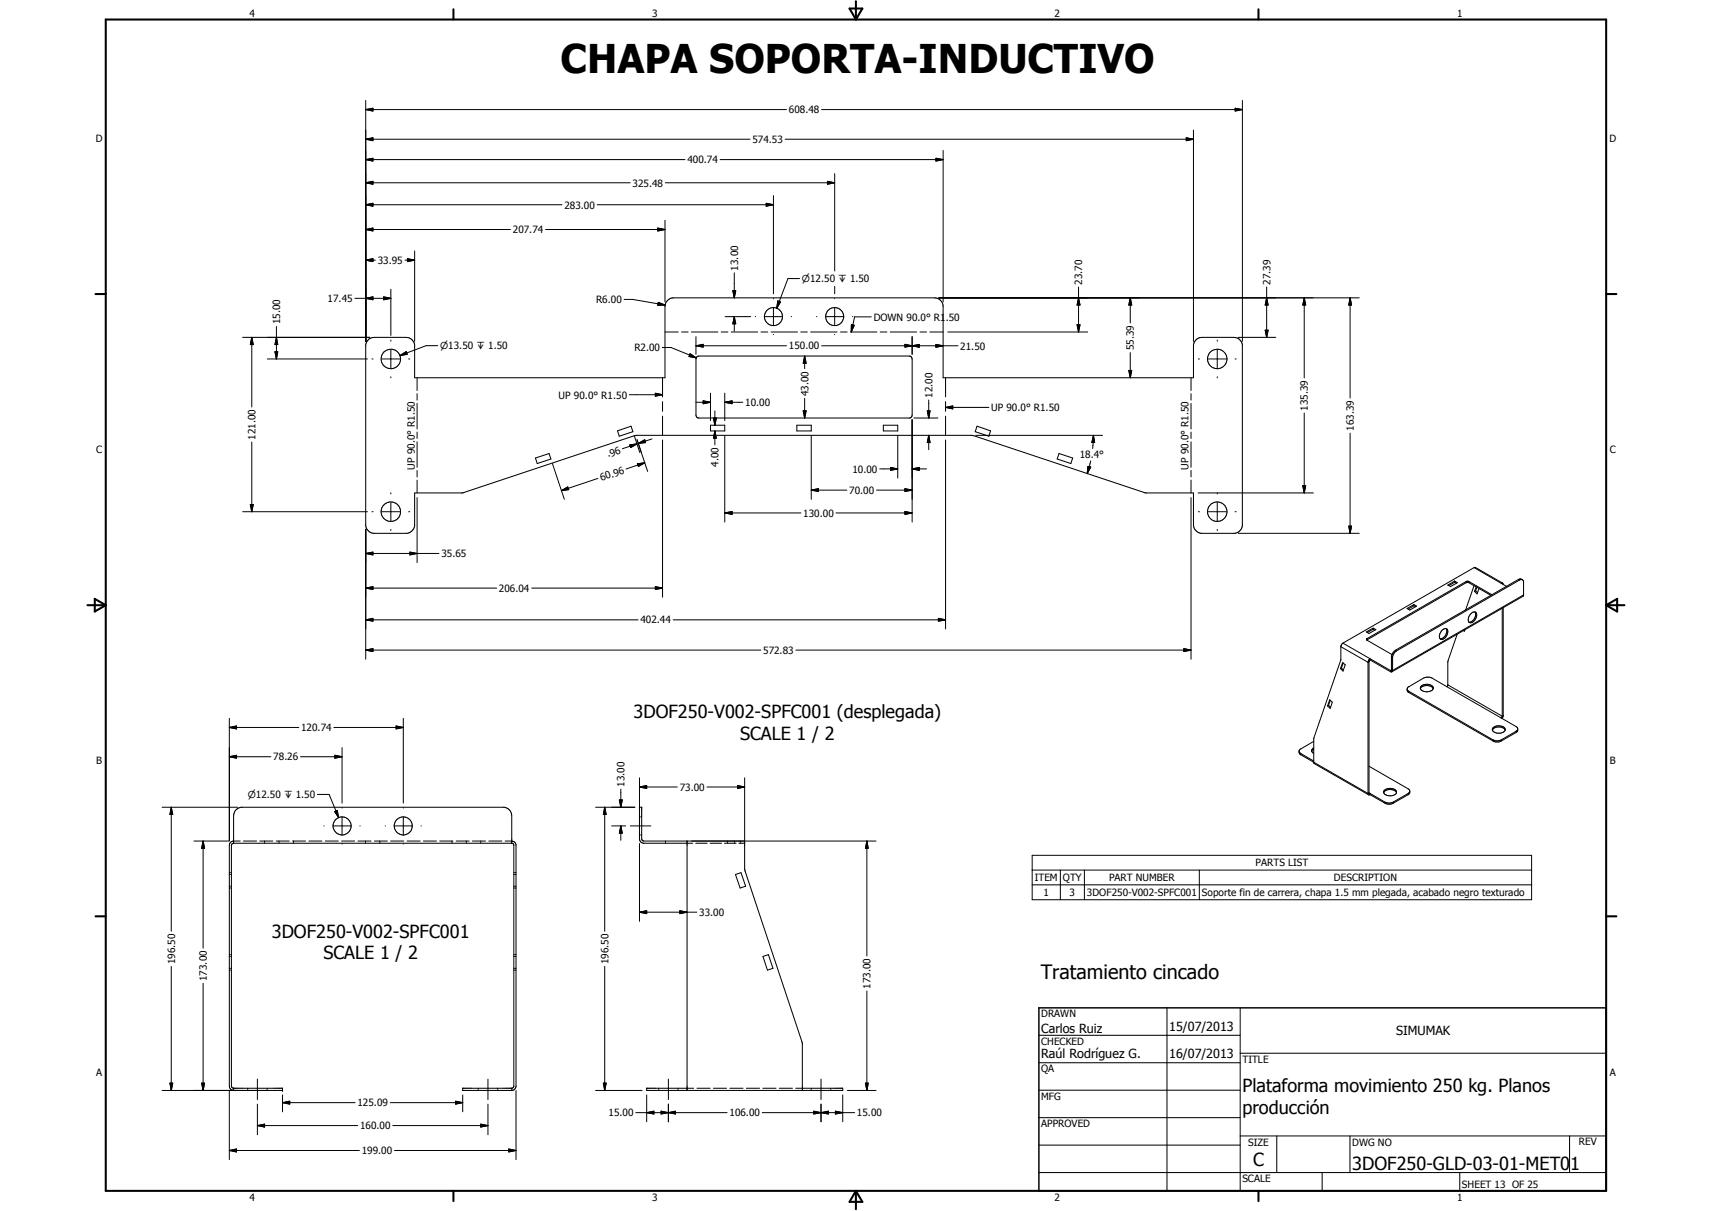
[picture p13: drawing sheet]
<svg xmlns="http://www.w3.org/2000/svg" width="594mm" height="420mm" viewBox="0 0 594 420" stroke-linecap="round" stroke-linejoin="round" font-family="sans-serif">
<defs><g id="words">
<text font-size="13.7" x="194.5" y="25.2">CHAPA SOPORTA-INDUCTIVO</text>
<text font-size="6.9" x="361.1" y="339.5">Tratamiento cincado</text>
<g font-size="6.3">
<text x="219.8" y="249">3DOF250-V002-SPFC001 (desplegada)</text>
<text x="256.8" y="256.6">SCALE 1 / 2</text>
<text x="94.3" y="325.3">3DOF250-V002-SPFC001</text>
<text x="112.2" y="332.8">SCALE 1 / 2</text>
<text x="431.1" y="378.8">Plataforma movimiento 250 kg. Planos</text>
<text x="431.1" y="386.4">producción</text>
<text x="434.8" y="404.7">C</text>
<text x="469.2" y="406">3DOF250-GLD-03-01-MET01</text>
</g>
<g font-size="4.4">
<text x="361.3" y="358.4">Carlos Ruiz</text>
<text x="405.7" y="357.7">15/07/2013</text>
<text x="484.5" y="359.1">SIMUMAK</text>
<text x="361.3" y="367.1">Raúl Rodríguez G.</text>
<text x="405.7" y="367.2">16/07/2013</text>
</g>
<g font-size="3.5">
<text x="86.6" y="5.8">4</text>
<text x="226.3" y="5.8">3</text>
<text x="365.9" y="5.8">2</text>
<text x="505.6" y="5.8">1</text>
<text x="273.8" y="39.3">608.48</text>
<text x="33.3" y="49.4">D</text>
<text x="261.1" y="49.6">574.53</text>
<text x="558.5" y="49.4">D</text>
<text x="238.5" y="56.7">400.74</text>
<text x="219.5" y="64.7">325.48</text>
<text x="195.9" y="72.3">283.00</text>
<text x="178" y="80.9">207.74</text>
<text x="131.1" y="91.6">33.95</text>
<text x="256.1" y="93.9" transform="rotate(-90 256.1 93.9)">13.00</text>
<text x="375.5" y="98.8" transform="rotate(-90 375.5 98.8)">23.70</text>
<text x="440.9" y="98.8" transform="rotate(-90 440.9 98.8)">27.39</text>
<text x="113.7" y="104.8">17.45</text>
<text x="206.8" y="105.2">R6.00</text>
<text x="97.2" y="112.5" transform="rotate(-90 97.2 112.5)">15.00</text>
<text x="303.2" y="111.3">DOWN 90.0° R1.50</text>
<text x="220.1" y="121.9">R2.00</text>
<text x="273.8" y="121.2">150.00</text>
<text x="333.2" y="121.3">21.50</text>
<text x="393.5" y="121.6" transform="rotate(-90 393.5 121.6)">55.39</text>
<text x="280.6" y="137.4" transform="rotate(-90 280.6 137.4)">43.00</text>
<text x="193.8" y="138.3">UP 90.0° R1.50</text>
<text x="258.6" y="140.9">10.00</text>
<text x="323.5" y="138" transform="rotate(-90 323.5 138)">12.00</text>
<text x="344" y="142.6">UP 90.0° R1.50</text>
<text x="453.8" y="142.5" transform="rotate(-90 453.8 142.5)">135.39</text>
<text x="469.8" y="149.5" transform="rotate(-90 469.8 149.5)">163.39</text>
<text x="88.7" y="152.6" transform="rotate(-90 88.7 152.6)">121.00</text>
<text x="33.4" y="157.3">C</text>
<text x="211.1" y="158.7" transform="rotate(-18 211.1 158.7)">.96</text>
<text x="249.4" y="162" transform="rotate(-90 249.4 162)">4.00</text>
<text x="374.7" y="159">18.4°</text>
<text x="558.6" y="157.3">C</text>
<text x="143.9" y="162.9" transform="rotate(-90 143.9 162.9)">UP 90.0° R1.50</text>
<text x="208.7" y="167" transform="rotate(-18 208.7 167)">60.96</text>
<text x="295.8" y="164">10.00</text>
<text x="412.4" y="162.9" transform="rotate(-90 412.4 162.9)">UP 90.0° R1.50</text>
<text x="294.7" y="171.3">70.00</text>
<text x="278.8" y="179.3">130.00</text>
<text x="153.2" y="193.3">35.65</text>
<text x="173.1" y="205.3">206.04</text>
<text x="222.2" y="216.3">402.44</text>
<text x="264.8" y="226.8">572.83</text>
<text x="104.5" y="253.7">120.74</text>
<text x="94.8" y="263.8">78.26</text>
<text x="33.4" y="265.2">B</text>
<text x="558.6" y="265.2">B</text>
<text x="216.7" y="273" transform="rotate(-90 216.7 273)">13.00</text>
<text x="235.9" y="274.3">73.00</text>
<text x="359.1" y="305.7">ITEM</text>
<text x="368.8" y="305.8">QTY</text>
<text x="384.8" y="305.7">PART NUMBER</text>
<text x="435.7" y="300.6">PARTS LIST</text>
<text x="462.9" y="305.8">DESCRIPTION</text>
<text x="362.1" y="310.9">1</text>
<text x="371.2" y="310.9">3</text>
<text x="377.2" y="310.9">3DOF250-V002-SPFC001</text>
<text x="417.1" y="310.9">Soporte fin de carrera, chapa 1.5 mm plegada, acabado negro texturado</text>
<text x="242.6" y="317.8">33.00</text>
<text x="60.7" y="334.5" transform="rotate(-90 60.7 334.5)">196.50</text>
<text x="211.2" y="334.5" transform="rotate(-90 211.2 334.5)">196.50</text>
<text x="71.8" y="340.4" transform="rotate(-90 71.8 340.4)">173.00</text>
<text x="302.1" y="343.1" transform="rotate(-90 302.1 343.1)">173.00</text>
<text x="361.3" y="353">DRAWN</text>
<text x="361.3" y="362.5">CHECKED</text>
<text x="431.1" y="368.7">TITLE</text>
<text x="33.4" y="373.2">A</text>
<text x="361.3" y="372.1">QA</text>
<text x="558.6" y="373.2">A</text>
<text x="124" y="383.8">125.09</text>
<text x="361.3" y="381.6">MFG</text>
<text x="211.2" y="387.3">15.00</text>
<text x="253.1" y="387.3">106.00</text>
<text x="297.4" y="387.3">15.00</text>
<text x="125" y="391.8">160.00</text>
<text x="361.3" y="391.1">APPROVED</text>
<text x="125.5" y="400.4">199.00</text>
<text x="433.1" y="397.5">SIZE</text>
<text x="469.2" y="397.5">DWG NO</text>
<text x="547.9" y="397.4">REV</text>
<text x="431.1" y="410.2">SCALE</text>
<text x="507.3" y="412.3">SHEET 13 OF 25</text>
<text x="86.6" y="416.7">4</text>
<text x="226.3" y="416.7">3</text>
<text x="365.9" y="416.7">2</text>
<text x="505.6" y="416.7">1</text>
</g>
<g font-size="3.3">
<text x="278.3" y="98">n12.50 x 1.50</text>
<text x="152.7" y="121.2">n13.50 x 1.50</text>
<text x="86" y="276.9">n12.50 x 1.50</text>
</g>
</g></defs>
<g fill="none" stroke="#000" stroke-width=".35">
<path d="M126.9 38l2.5-.5v1zM126.9 34.8v83.6M126.9 38h146M285.1 38h146M428.6 37.5l2.5 .5-2.5 .5zM431.1 34.8v83.6M126.9 55.4l2.5-.5v1zM126.9 48.3l2.5-.5v1zM126.9 55.4h110.8M126.9 48.3h133.4M249.9 55.4h77.4M272.5 48.3h141.6"/>
<path d="M324.8 54.9l2.5 .5-2.5 .5zM327.3 52.2v52.5M411.6 47.8l2.5 .5-2.5 .5zM414.1 45.1v73.3M126.9 79.6l2.5-.5v1zM126.9 71l2.5-.5v1zM126.9 63.4l2.5-.5v1zM126.9 79.6h50.2M126.9 71h68.1M126.9 63.4h91.8M189.3 79.6h41.5M207.2 71h61.2"/>
<path d="M228.3 79.1l2.5 .5-2.5 .5zM230.8 76.5v28.2M230.9 63.4h58.7M265.9 70.5l2.5 .5-2.5 .5zM268.4 67.9v34M287.1 62.9l2.5 .5-2.5 .5zM289.6 60.2v33.8M126.9 90.3l2.5-.6v1.1zM126.9 90.3h3.4M140.5 90.3h3.4M141.4 89.7l2.5 .6-2.5 .5zM143.9 87.1v31.3"/>
<path d="M254.8 94.7v8.6M277.4 96.6h-4l-3.9 10.3M289.6 99.4v2.5M374.3 99.6v15.6M439.5 99.6v17.5M84.2 117.1h44.1M87.4 117.1l.5 2.4h-1zM87.4 117.1v24.1M95.9 117.1l.5 2.4h-1zM95.9 113.3v11.2M123.1 103.5h12.5M126.9 103.5l2.5-.5v1z"/>
<path d="M127.8 117.9l1-.6 1.1-.2h11a3 3 0 0 1 3 2.5v11.5h86.9v-24.8a3 3 0 0 1 3-3h90.5a3 3 0 0 1 3 3v24.8h86.8v-11.5a3 3 0 0 1 3-2.5h11a3 3 0 0 1 3 2.5v62.8a3.2 3.2 0 0 1-2.6 2.6h-11.7a3.2 3.2 0 0 1-2.7-2.6v-11.4h-16.8l-60-20h-116.5l-60.1 20h-16.8v11.4a3.2 3.2 0 0 1-2.6 2.6h-11.8a3.1 3.1 0 0 1-2.6-2.6v-62.8zM133.1 103l2.5 .5-2.5 .5zM135.6 100.3v16.1M135.6 118v.4M151.9 119.9h-4l-9.1 3.5M216.6 103.9h2.9l11.3 1.9M228.4 104.9l2.4 .9-2.5 .1zM230.8 115.2h4.6M236.5 115.2h2.3M239.9 115.2h9.2M241.5 120l2.5-.5v.9zM241.5 116.8v6.1"/>
<path d="M241.5 120h31.4M250.3 115.2h2.3M251.6 109.9h8.9M253.7 115.2h9.2M254.3 100.8h1l-.5 2.5zM254.8 109.9l.5 2.5h-1zM254.8 109.9v5M262.1 109.9h.1M264.1 115.2h2.3M265.2 109.9h6.4M267.5 115.2h9.2M268.4 103.5v.2"/>
<path d="M268.4 106.7v6.3M268.4 116v.1M269.9 104.4l.9 .4-1.3 2.1zM274.6 109.9h.1M277.9 115.2h2.3M281.3 115.2h9.2M283.3 109.9h.2M285.1 120h47.3M286.5 109.9h6.3M289.6 103.5v.2M289.6 106.7v6.3M289.6 116v.1"/>
<path d="M291.7 115.2h2.3M295.1 115.2h9.2M295.4 112.6l1 .3-1 2.3zM295.8 109.9h.1M302.3 109.9h-5.8l-1.1 5.3M305.4 115.2h2.4M308.9 115.2h9.2M314 119.5l2.5 .5-2.5 .4zM314 119.5l5 1v-1l-5 .9zM316.5 120l2.5-.5v1zM316.5 116.8v6.1M319.2 115.2h2.3"/>
<path d="M322.7 115.2h4.6M324.8 119.5l2.5 .5-2.5 .5zM325.8 103.3h145.9M328.9 115.2h48.5M373.8 112.7h1l-.5 2.5zM374.3 103.3l.5 2.5h-1zM392.2 103.3l.5 2.5h-1zM392.2 103.3v8.8M422.4 118v.4M429.7 117.1h13M439 114.6h1l-.5 2.5zM439.5 103.3l.5 2.5h-1z"/>
<path d="M452.6 103.3l.5 2.5h-1zM452.6 103.3v27.8M468.5 103.3l.5 2.5h-1zM468.5 103.3v34.8M92.7 124.5h34.8M95.4 122h1l-.5 2.5zM129.1 124.5h.3M132.5 124.5h6.3M135.6 121.4v6.3M135.6 130.7v.4M138.8 123.4l2.2-1.4 .3 .9zM141.8 124.5h.4"/>
<path d="M144.7 131.1v4.4M144.7 136.6v2.2M144.7 140v8.8M218.4 136.9h11.5M227.4 136.4l2.5 .5-2.5 .6zM229.8 120.6h3l8.8 3.6M229.9 131.1v6.6M229.9 139.4v3.3M239.5 122.7l2.1 1.5-2.5-.5zM241.5 139.6h5M241.7 123.9l.8-.4 73.4 .1 .6 .9v19.8l-.7 .7h-73.5l-.6-.3-.2-.7v-19.5zM244 139.1l2.5 .5-2.5 .5z"/>
<path d="M246.5 136.4v9.5M251.5 139.6l2.5-.5v1zM251.5 136.4v9.5M251.5 139.6h6.3M279.2 123.5l.5 2.5h-1zM279.2 123.5v4.4M279.2 138.2v6.8M322.3 138.8v6.2M328.1 131.1v6.6M328.1 139.4v3.3M391.7 128.5h1l-.5 2.6zM392.2 122.3v8.8"/>
<path d="M413.3 131.1v4.4M413.3 136.6v2.2M413.3 140v8.8M415.8 124.5h.4M419.2 124.5h6.4M422.4 121.4v6.3M422.4 130.7v.4M428.6 124.5h.4M87.4 153.4v24.1M144.7 149.9v2.2M144.7 153.3v8.8M185.8 158.9l4.7-1.5 .7 1.9-4.8 1.5z"/>
<path d="M214.3 149.5l4.7-1.6 .6 1.9-4.7 1.5zM218.5 154.3l2.6-.3-2.2 1.3zM220.1 151.3l1.9 5.7M221.1 154l-5.1 1.7M221.1 152.6l3.6 11M221.5 153.8l2.2-1.2 .3 .9zM226.3 152.3l-4.8 1.5M229.9 144.4v6.6M229.9 152.7v54.5M246.5 147.5h5v2h-5zM247.6 145h1l-.5 2.5zM247.6 145l.5 2.5"/>
<path d="M248.1 149.5l.5 2.5h-1zM248.1 142.5v5M248.1 149.5v4.8M248.6 145l-.5 2.5M251.5 151.1v30M276.5 147.5h5v2h-5zM278.7 142.5h1l-.5 2.5zM281.5 151.1v22.1M306.5 147.5h5v2h-5zM311.5 151.1v14.8M316.5 145.6v35.5M317.1 145h8.4"/>
<path d="M321.8 142.5h.9l-.4 2.5zM322.3 151l.4 2.5h-.9zM322.3 151v5M328.1 141.4l2.5-.6v1.1zM328.1 144.4v6.6M328.1 152.7v65.5M328.1 141.4h15M338.6 151h44M339 147.9l4.7 1.6-.6 1.8-4.7-1.5zM367.5 157.4l4.7 1.5-.6 1.9-4.7-1.5zM378.5 159.9l-1.2 4.4M379.4 151l.5 2.5h-1z"/>
<path d="M379.4 151l-.2 4.6M413.3 149.9v2.2M413.3 153.3v8.8M452.6 143.3v27.7M468.5 150.3v34.7M84.2 177.5h43.3M86.9 175h1l-.5 2.5zM129.1 177.5h.3M132.5 177.5h6.3M135.6 171v.4M135.6 174.4v6.3M141.8 177.5h.4"/>
<path d="M144.7 163.2v2.3M144.7 166.6v4.4M144.7 172.6v22.6M191.7 160.8l4.1 12.4M194.8 170.2l2.2-1.2 .4 .9zM207.5 166l-12.7 4.2M221.2 160.9l2.5-.3-2.2 1.2zM223.7 160.6l-6.5 2.1M251.5 178l2.5-.5v1zM251.5 178h26.4M281.5 170.1l2.5-.6v1zM281.5 170.1h12.4"/>
<path d="M290.1 178h26.4M304.2 170.1h12.3M305.3 162.7h6.2M309 162.2l2.5 .5-2.5 .5zM314 169.5l2.5 .6-2.5 .4zM314 177.5l2.5 .5-2.5 .5zM316.5 162.7l2.5-.5v1zM316.5 162.7h5M377.5 161.8l1 .3-1.2 2.2zM413.3 163.2v2.3M413.3 166.6v4.4M413.3 172.6v56.1"/>
<path d="M415.7 171h6.6M415.8 177.5h.4M419.2 177.5h6.4M422.4 171v.4M422.4 174.4v6.3M422.5 171h33.3M428.6 177.5h.4M452.1 168.5h1l-.5 2.5zM126.9 192l2.5-.4v.9zM126.9 183.6v45.1M126.9 192h25.4M135.6 183.7v.4"/>
<path d="M142.2 191.6l2.5 .4-2.5 .5zM422.4 183.7v.4M429.7 185h42M468 182.5h1l-.5 2.5zM511.5 196.9l-45.5 26.2M511.5 196.9h.5l9.4 5.4M511.5 196.9l11.3 6.6M126.9 204l2.5-.5v1zM126.9 215.1l2.5-.6v1zM126.9 204h45.4M126.9 215.1h94.5M184.5 204h45.4"/>
<path d="M227.4 203.5l2.5 .5-2.5 .5zM233.6 215.1h94.5M325.6 214.5l2.5 .6-2.5 .4zM474.1 219.2l2.4-1.3 .9 .5-2.3 1.4zM476.5 217.9v.4M476.5 218.3l.6 .4M476.5 218.3l-2 1.2M488.3 211.1l2.3-1.3 1 .5-2.4 1.4zM490.6 209.8v.4M490.6 210.2l.6 .3M490.6 210.2l-2 1.1M500.4 218.7a1.13 1.13 0 0 1 1.6-.5 1.13 1.13 0 0 1 .3 1.7 2.1 2.1 0 0 1-2.5 1.8 2.51 2.51 0 0 1 .6-3z"/>
<path d="M501.8 218.1a2.57 2.57 0 0 1-2.1 3.6M502.4 203l2.4-1.4 .9 .6-2.3 1.3zM504.8 201.6v.4M504.8 202l.6 .4M504.8 202l-2 1.2M508.3 218.5l-.2 .5-.2-.3M508.8 201.8l-34.4 19.8M508.8 202.2l-34.4 19.8M508.8 201.8h.9M508.8 201.8v.4M508.8 202.2h.9M509.7 201.8l8 4.6"/>
<path d="M509.7 202.2l7.6 4.3M509.7 201.8v.4M510.4 212.9l.7-.5a1.09 1.09 0 0 1 1.3 .4 1.09 1.09 0 0 1-.1 1.3 1.93 1.93 0 0 1-2.7 1.7 2.67 2.67 0 0 1 .8-2.9zM511.5 203.2l-2.9 8.4M511.8 212.3a2.63 2.63 0 0 1-2 3.6M512.1 205l.6 .7M512.1 205l-.4 .2M512.3 203.6l-.6 1.6M512.5 203.8l-.4 1.2M513.2 204.2l-.6 1.8-.9-.8M521.3 211.1v37.4M521.4 202.3l.2 .5"/>
<path d="M521.4 202.3l-.5 .1M521.6 210.9v37.4M526.9 201l.6-.2 .8 .4M526.9 201l.4 .3M526.9 201l-42.7 24.6M527.3 201.3l.2-.2a.8 .8 0 0 1 1.2 .7v4.8l-.2 .3-45.5 26.2M527.3 201.3l-42.7 24.5M528.7 206.4l-45.5 26.2M126.9 225.6l2.5-.6v1.1zM126.9 225.6h137.1M276.2 225.6h137.1M410.8 225l2.5 .6-2.5 .5z"/>
<path d="M465.3 224.4v4.6l-9.4 27v8.6l.1 .3 18.9 10.9M465.3 224.4l9.4 5.4 .4-.2M465.5 231.8l.7 .7M465.5 231.8l-.3 .2M465.9 229.9l.9 .8-.8 2.1-.8-.8zM466 223.1l-.7 1.3M466 223.1l16.5 9.5M466.1 230l-.6 1.8M474.2 221.9h.1M474.2 221.9l.1 .1M474.3 222l8.8 5.1M474.4 221.6v.4"/>
<path d="M474.4 221.6l-.2 .3M474.4 222h-.1M475.1 229.6v45.5M475.4 229v-.4l-.7 1v45.9l.3 .3M475.4 229l7.1 4M475.4 229l-.3 .6M482.5 232.6l.3-.2 .4 .2M482.5 232.6v.4M482.8 228.1l.4 .2M483.1 227.1l-.3 .7v4.7l-.3 .1M483.2 232.6l-.1 .4h-.6M484.2 225.6l.4 .2"/>
<path d="M484.2 225.6l-1.1 1.5M484.6 225.8a3.1 3.1 0 0 0-1.4 2.2v4.6M488.3 239.1l.6 .8M488.9 239.9v.4M488.9 239.9l29.2 16.8M492.9 238.9a2.79 2.79 0 0 1 4.4 0M493 238.2a2.74 2.74 0 0 1 4.4 .6 2.63 2.63 0 0 1-4.5 0zM502.1 238.3l24.2 13.9 .3 .4 .1 .9-.6 .6M502.1 238.3l-5.2-3.1-1.9-.3-1 .3-5.4 3.2-.3 .4v.8l.6 .7M502.4 237.6l18.9 10.9M505.7 220l-3.2 9.2-.1 8.5-.3 .6M79.6 252.4l2.5-.5v1z"/>
<path d="M79.6 249.2v42.5M79.6 252.4h24.1M115.9 252.4h24M118.7 259.4v19.2M137.4 251.9l2.5 .5-2.5 .5zM139.9 249.2v29.4M455.9 257.2l-4.5 2.6a1.12 1.12 0 0 0-.7 1.1 1.12 1.12 0 0 0 .7 1M455.9 259.9l-.7 .7M455.9 259.5l-.6 .5-.1 .6M461 244.7l-.3 .2M461 244.7l.7 .7M461.4 242.8l.9 .8-.7 2.2-.9-.9z"/>
<path d="M461.6 243l-.6 1.7M488.9 240.3l29.2 16.8M517.9 253.3a2.83 2.83 0 0 1 4.4 0M518 252.6a2.77 2.77 0 0 1 4.3 .5v.3a2.69 2.69 0 0 1-3.7 .7 .99 .99 0 0 1-.6-1.5zM518.1 257.1l.9 .3h1l.9-.3M518.1 256.7a3.1 3.1 0 0 0 2.8 0M518.1 256.7v.4M520.9 256.7v.4M521.3 248.5l-.4 .6M521.6 248.3l-.3 .2M521.6 248.3l-.4 1M526.1 254.1l-5.2 3"/>
<path d="M526.1 253.7l-5.2 3M526.1 253.7v.4M526.7 253l-.6 .7M79.6 262.6l2.5-.6v1.1zM79.6 262.6h14.4M104.3 262.6h14.4M110.1 275.6h4.1l3.3 8.1M116.2 262l2.5 .6-2.5 .5zM214.9 277.5h1l-.5 2.6zM215.4 273.8v6.3M221.9 273l2.5-.5v1.1zM221.9 269.9v21.2a1.52 1.52 0 0 0 1.5 1.5h17"/>
<path d="M221.9 273h13.1M245.3 273h13.1M255.9 272.5l2.5 .5-2.5 .6zM258.4 269.9l.1 32.1 19.9 59.9v16.4M450.8 260.7l.6 .8M451.4 261.9l23.3 13.4 .4-.2M451.4 261.5l4.5 2.5M451.4 261.5v.4M455.2 260.6l.7 .8M475.1 265.9l13.5 7.8 .6 .7v.7l-.6 .6M475.1 275.1l.3 .2M475.4 275.7l5.2 3"/>
<path d="M475.4 275.3l5.2 3M475.4 275.3v.4M475.4 275.7l-.4 .1M480.2 275a2.82 2.82 0 0 1 4.4 0M480.3 274.3a2.77 2.77 0 0 1 4.3 .5l-.1 .5a2.93 2.93 0 0 1-3.6 .5 .99 .99 0 0 1-.6-1.5zM480.6 278.7a3.1 3.1 0 0 0 2.8 0M480.6 278.3a3.1 3.1 0 0 0 2.8 0M480.6 278.3v.4M483.4 278.3v.4M488.6 275.7l-5.2 3M488.6 275.3l-5.2 3M488.6 275.3v.4"/>
<path d="M489.2 274.6l-.6 .7M56.3 280.1h26.2M59.4 280.1l.5 2.5h-.9zM59.4 280.1v43M67.3 291.8h12.2M70.5 291.8l.5 2.5h-1zM70.5 291.8v37.2M81.1 292.6v-9.5a3 3 0 0 1 2.6-3h91.3a3 3 0 0 1 2.6 3v9.5M81.1 292.6l-.4 .1-.4 .6v83.5l.4 .6 .4 .2M81.1 292.6h96.5M83.3 291.8l-2.8 .1-.5 .3-.4 1.1v83.5l.1 .6 .6 .7 .8 .2v-.7M84.5 291.8h4.5"/>
<path d="M90.2 291.8h4.5M91.8 291.8v.3M91.8 292.3v.3M95.8 291.8h4.6M96.8 291.8v.3M96.8 292.3v.3M101.5 291.8h4.5M101.8 291.8v.3M101.8 292.3v.3M107.2 291.8h4.5M112.4 286.6h.1M112.9 291.8h4.5"/>
<path d="M115.5 286.6h6.4M116.1 281.6l.9-.4 .5 2.5zM118.5 291.8h4.6M118.7 280.2v.2M118.7 283.4v6.3M118.7 292.7v.2M124.2 291.8h4.6M124.9 286.6h.1M126.8 291.8v.3M126.8 292.3v.3M129.9 291.8h4.5M131.8 291.8v.3"/>
<path d="M131.8 292.3v.3M133.6 286.6h.2M135.5 291.8h4.6M136.8 286.6h6.3M139.9 280.2v.2M139.9 283.4v6.3M139.9 292.7v.2M141.3 291.8h4.5M146.1 286.6h.1M146.9 291.8h4.6M152.6 291.8h4.5M156.8 291.8v.3"/>
<path d="M156.8 292.3v.3M158.3 291.8h4.5M161.8 291.8v.3M161.8 292.3v.3M164 291.8h4.5M166.8 291.8v.3M166.8 292.3v.3M169.6 291.8h4.6M175.3 291.8l2.8 .1 .5 .3 .5 .8v84.1l-.7 1-.8 .2M177.6 292.6l.7 .5v83.9l-.7 .6M206.7 280.1h13.6M209.8 280.1l.5 2.5h-.9z"/>
<path d="M209.8 280.1v43M212.3 286.6h4.8M215.4 286.6l.5 2.5h-1zM215.4 286.6v4.9M218.7 286.6h7.1M221.9 280.1h.8v11l.2 .5 .5 .2h80.6M221.9 289.7h.3M221.9 292.7v27M221.9 283.4h.3M222.4 289.7h.3M222.4 283.4h.3M230.9 291.8v.3"/>
<path d="M230.9 292.3v.3M238.4 291.8v86.5M241.4 292.6h4M246.4 292.6h4M251.4 292.6h4M252.4 291.8v.3M252.4 292.3v.3M254.9 291.8v.3M254.9 292.3v.3M256.4 292.6h2M256.9 291.8v.3M256.9 292.3v.3"/>
<path d="M300.8 291.8l.5 2.5h-1zM300.8 291.8v39.9M358.2 296.8h173.3v15.4h-173.3zM79.6 308.1h.2M79.6 307.5h.2M79.6 303.4h.2M79.6 302.8h.2M80 308.1h.3M80 307.5h.3M80 303.4h.3M80 302.8h.3M178.3 308.1h.3"/>
<path d="M178.3 307.5h.3M178.3 303.4h.3M178.3 302.8h.3M178.8 308.1h.3M178.8 307.5h.3M178.8 303.4h.3M178.8 302.8h.3M221.9 316.5l2.5-.5v1zM221.9 316.5h19.9M235.9 316l2.5 .5-2.5 .5zM255.2 303.4l1.9-.6 1.6 4.7-1.9 .6zM358.2 301.9h173.3"/>
<path d="M358.2 307h173.3M368 301.9v10.3M376.3 301.9v10.3M416.2 301.9v10.3M59.4 335.3v43M79.6 331.9h.2M79.6 336.6h.2M79.6 331.2h.2M79.6 336h.2M80 331.9h.3M80 336.6h.3M80 331.2h.3"/>
<path d="M80 336h.3M178.3 331.9h.3M178.3 336.6h.3M178.3 331.2h.3M178.3 336h.3M178.8 331.9h.3M178.8 336.6h.3M178.8 331.2h.3M178.8 336h.3M209.8 335.3v43M264.7 331.9l2-.7 1.5 4.8-1.9 .6zM70.5 341.2v37.1"/>
<path d="M300.8 343.8v34.5M360.5 359.2h69.9M405 349.7v63.5M430.4 349.7v63.5M59 375.8h.9l-.5 2.5zM70 375.8h1l-.5 2.5zM79.6 378.4v23.9M81.1 377.6h16.9v.7h-41.7M86 377.6v.2M86 378.1v.2M89.3 374.4v7.1M92.7 377.6v.2"/>
<path d="M92.7 378.1v.2M98 379.9v5.8M160.6 379.9v5.8M165.9 377.6v.2M165.9 378.1v.2M169.3 374.4v7.1M172.7 377.6v.2M172.7 378.1v.2M177.6 377.6h-17v.7h17M177.6 377.6v.7M179.1 378.4v23.9M206.7 378.3h16.1"/>
<path d="M209.4 375.8h.9l-.5 2.5zM224.4 379.9v9.3M228.6 377.6v.2M228.6 378.1v.2M231.9 374.4v7.1M235.3 377.6v.2M235.3 378.1v.2M240.7 377.6h-16.3v.7h68v-.7h-16.3M241.8 377.6h4.6M247.6 377.6h4.5M253.3 377.6h4.5M259 377.6h4.6"/>
<path d="M264.7 377.6h4.6M270.4 377.6h4.6M281.5 377.6v.2M281.5 378.1v.2M284.9 374.4v7.1M288.3 377.6v.2M288.3 378.1v.2M292.4 379.9v9.3M294 378.3h10M300.3 375.8h1l-.5 2.5zM360.5 368.7h69.9M360.5 378.2h69.9"/>
<path d="M430.4 365.4h127M79.6 399.2l2.5-.5v1zM79.6 399.2h45.1M89.3 390.5l2.5-.5v1zM89.3 383.1v10.6M89.3 390.5h34.8M98 382.6l2.5-.5v1zM98 382.6h25.2M135.4 382.6h25.2M136.3 390.5h33M136.9 399.2h42.2M158.1 382.1l2.5 .5-2.5 .5z"/>
<path d="M166.8 390l2.5 .5-2.5 .5zM169.3 383.1v10.6M176.6 398.7l2.5 .5-2.5 .5zM220.6 386h31.7M224.4 386l2.5-.5v1zM229.4 385.5l2.5 .5-2.5 .5zM231.9 386l2.5-.5v1zM231.9 383.1v6.1M264.5 386h32.1M282.4 385.5l2.5 .5-2.5 .5zM284.9 386l2.5-.5v1zM284.9 383.1v6.1"/>
<path d="M289.9 385.5l2.5 .5-2.5 .5zM360.5 387.8h69.9M360.5 397.3h69.9M430.4 394.1h127M443.1 394.1v12.7M468.5 394.1v12.7M544.7 394.1v12.7M360.5 406.8h196.9M458.8 406.8v6.4M506.6 406.8v6.4"/>
<circle cx="268.4" cy="109.8" r="3.1"/>
<circle cx="289.7" cy="109.9" r="3.1"/>
<circle cx="135.6" cy="124.5" r="3.4"/>
<circle cx="422.4" cy="124.5" r="3.4"/>
<circle cx="135.6" cy="177.5" r="3.4"/>
<circle cx="422.4" cy="177.5" r="3.4"/>
<circle cx="118.7" cy="286.5" r="3.1"/>
<circle cx="139.9" cy="286.5" r="3.1"/>
</g>
<g fill="#000">
<circle cx="508.2" cy="218.6" r=".18"/>
<circle cx="221.9" cy="280.1" r=".18"/>
<circle cx="222.7" cy="280.1" r=".18"/>
<circle cx="98" cy="378.3" r=".18"/>
<circle cx="98" cy="377.6" r=".18"/>
</g>
<g fill="none" stroke="#000" stroke-width=".71">
<path d="M36.7 6.8h520.7v406.4h-520.7zM157.3 3.2v3.6M294.8 3h4.4l-2.2 3.8zM297 .4v6.4M436.7 3.2v3.6M33.1 102h3.6M557.4 102h3.5M30.3 210h6.4M32.9 207.8l3.8 2.2-3.8 2.2zM557.4 210h6.3M557.4 210l3.8-2.2v4.4zM33.1 317.9h3.6"/>
<path d="M557.4 317.9h3.5M157.3 413.2v3.5M297 413.2v6.3M297 413.2l2.2 3.8h-4.4zM436.7 413.2v3.5"/>
</g>
<path d="M360.5 349.7h196.9v63.5h-196.9z" fill="none" stroke="#000" stroke-width=".51"/>
<g fill="#000">
<path d="M126.9 38l2.5-.5v1zM428.6 37.5l2.5 .5-2.5 .5zM126.9 55.4l2.5-.5v1zM126.9 48.3l2.5-.5v1zM324.8 54.9l2.5 .5-2.5 .5zM411.6 47.8l2.5 .5-2.5 .5zM126.9 79.6l2.5-.5v1zM126.9 71l2.5-.5v1zM126.9 63.4l2.5-.5v1zM265.9 70.5l2.5 .5-2.5 .5zM287.1 62.9l2.5 .5-2.5 .5zM126.9 90.3l2.5-.6v1.1z"/>
<path d="M141.4 89.7l2.5 .6-2.5 .5zM228.3 79.1l2.5 .5-2.5 .5zM87.4 117.1l.5 2.4h-1zM95.9 117.1l.5 2.4h-1zM126.9 103.5l2.5-.5v1zM133.1 103l2.5 .5-2.5 .5zM228.4 104.9l2.4 .9-2.5 .1zM241.5 120l2.5-.5v.9zM254.3 100.8h1l-.5 2.5zM254.8 109.9l.5 2.5h-1zM269.9 104.4l.9 .4-1.3 2.1zM295.4 112.6l1 .3-1 2.3z"/>
<path d="M316.5 120l2.5-.5v1zM373.8 112.7h1l-.5 2.5zM374.3 103.3l.5 2.5h-1zM392.2 103.3l.5 2.5h-1zM439 114.6h1l-.5 2.5zM439.5 103.3l.5 2.5h-1zM452.6 103.3l.5 2.5h-1zM468.5 103.3l.5 2.5h-1zM95.4 122h1l-.5 2.5zM138.8 123.4l2.2-1.4 .3 .9zM227.4 136.4l2.5 .5-2.5 .6zM239.5 122.7l2.1 1.5-2.5-.5z"/>
<path d="M251.5 139.6l2.5-.5v1zM279.2 123.5l.5 2.5h-1zM314 119.5l2.5 .5-2.5 .4zM324.8 119.5l2.5 .5-2.5 .5zM391.7 128.5h1l-.5 2.6zM218.5 154.3l2.6-.3-2.2 1.3zM221.5 153.8l2.2-1.2 .3 .9zM244 139.1l2.5 .5-2.5 .5zM247.6 145h1l-.5 2.5zM248.1 149.5l.5 2.5h-1zM278.7 142.5h1l-.5 2.5zM321.8 142.5h.9l-.4 2.5z"/>
<path d="M322.3 151l.4 2.5h-.9zM328.1 141.4l2.5-.6v1.1zM379.4 151l.5 2.5h-1zM86.9 175h1l-.5 2.5zM194.8 170.2l2.2-1.2 .4 .9zM221.2 160.9l2.5-.3-2.2 1.2zM251.5 178l2.5-.5v1zM281.5 170.1l2.5-.6v1zM309 162.2l2.5 .5-2.5 .5zM314 169.5l2.5 .6-2.5 .4zM314 177.5l2.5 .5-2.5 .5zM316.5 162.7l2.5-.5v1z"/>
<path d="M377.5 161.8l1 .3-1.2 2.2zM452.1 168.5h1l-.5 2.5zM126.9 192l2.5-.4v.9zM142.2 191.6l2.5 .4-2.5 .5zM468 182.5h1l-.5 2.5zM126.9 204l2.5-.5v1zM126.9 215.1l2.5-.6v1zM227.4 203.5l2.5 .5-2.5 .5zM325.6 214.5l2.5 .6-2.5 .4zM126.9 225.6l2.5-.6v1.1zM410.8 225l2.5 .6-2.5 .5zM79.6 252.4l2.5-.5v1z"/>
<path d="M137.4 251.9l2.5 .5-2.5 .5zM79.6 262.6l2.5-.6v1.1zM116.2 262l2.5 .6-2.5 .5zM214.9 277.5h1l-.5 2.6zM221.9 273l2.5-.5v1.1zM255.9 272.5l2.5 .5-2.5 .6zM59.4 280.1l.5 2.5h-.9zM70.5 291.8l.5 2.5h-1zM116.1 281.6l.9-.4 .5 2.5zM209.8 280.1l.5 2.5h-.9zM215.4 286.6l.5 2.5h-1zM300.8 291.8l.5 2.5h-1z"/>
<path d="M221.9 316.5l2.5-.5v1zM235.9 316l2.5 .5-2.5 .5zM59 375.8h.9l-.5 2.5zM70 375.8h1l-.5 2.5zM209.4 375.8h.9l-.5 2.5zM300.3 375.8h1l-.5 2.5zM79.6 399.2l2.5-.5v1zM89.3 390.5l2.5-.5v1zM98 382.6l2.5-.5v1zM158.1 382.1l2.5 .5-2.5 .5zM166.8 390l2.5 .5-2.5 .5zM176.6 398.7l2.5 .5-2.5 .5z"/>
<path d="M224.4 386l2.5-.5v1zM229.4 385.5l2.5 .5-2.5 .5zM231.9 386l2.5-.5v1zM282.4 385.5l2.5 .5-2.5 .5zM284.9 386l2.5-.5v1zM289.9 385.5l2.5 .5-2.5 .5z"/>
</g>
<use href="#words"/>
</svg>
